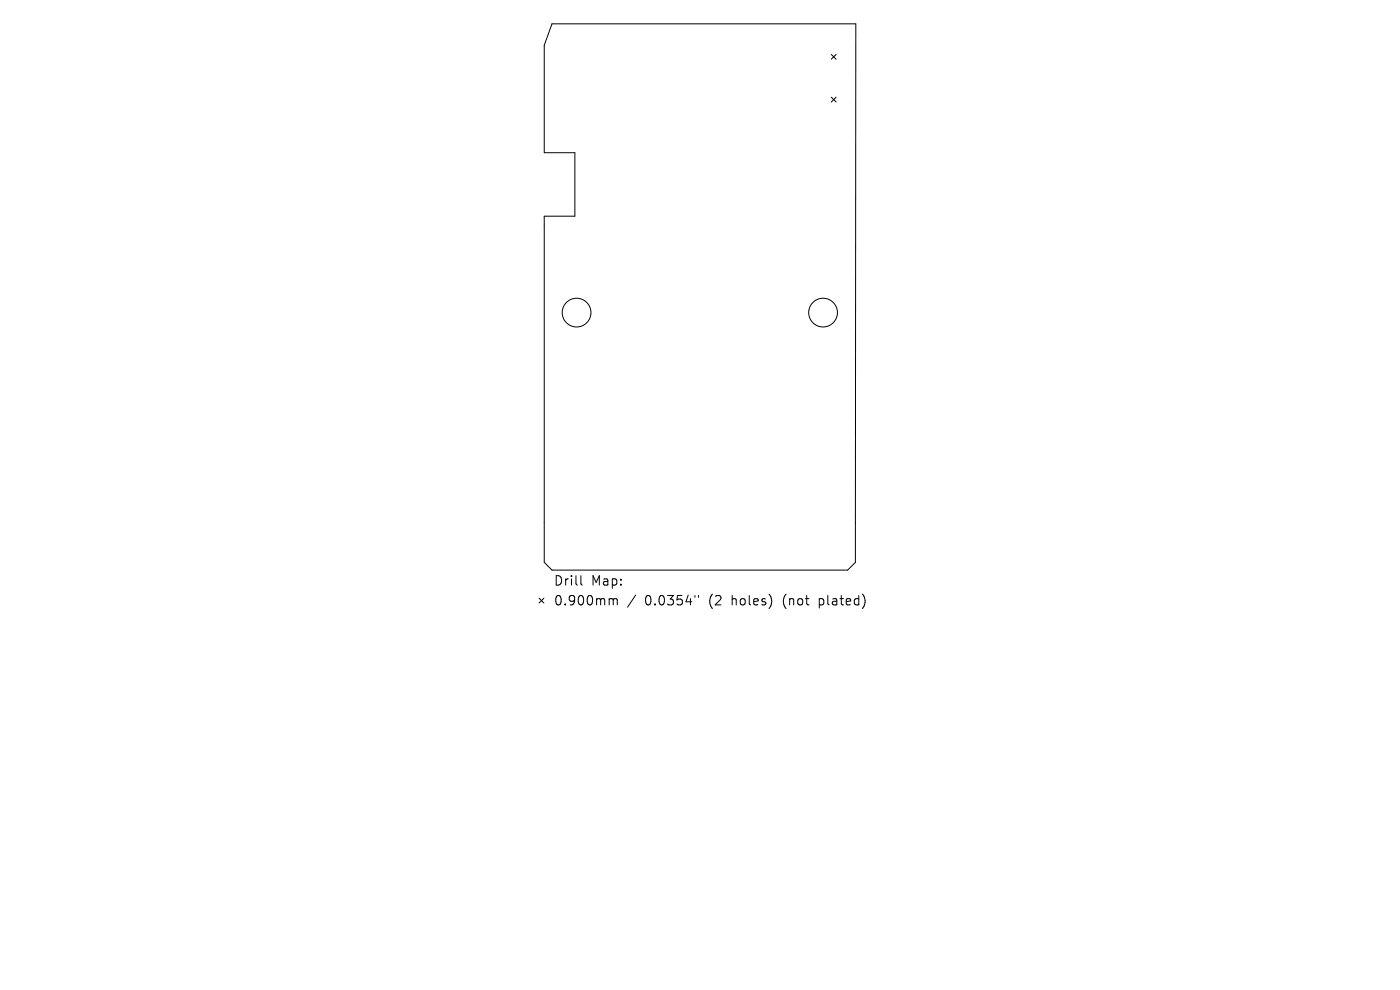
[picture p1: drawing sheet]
<svg xmlns="http://www.w3.org/2000/svg" width="297mm" height="210mm" viewBox="0 0 297 210" stroke-linecap="round" stroke-linejoin="round" font-family="sans-serif">
<defs><g id="words">
<g font-size="2.8">
<text x="117.4" y="124.5">Drill</text>
<text x="125.4" y="124.5">Map:</text>
<text x="117.4" y="128.7">0.900mm</text>
<text x="136.8" y="128.7">0.0354&quot;</text>
<text x="150.6" y="128.7">(2</text>
<text x="155.5" y="128.7">holes)</text>
<text x="166.6" y="128.7">(not</text>
<text x="174.4" y="128.7">plated)</text>
</g>
</g></defs>
<g fill="none" stroke="#000" stroke-width=".21">
<path d="M117.1 5.1h64.5l-.1 114.2-1.7 1.6h-62.7l-1.6-1.6v-73.4h6.5v-13.5h-6.5v-22.8zM176.4 11.5l1 1.1M177.4 11.5l-1 1.1M176.4 20.6l1 1M177.4 20.6l-1 1M114.4 126.9l1 1M115.4 126.9l-1 1M123.2 122.1v1.7l.3 .3M129.5 127l.5 .1 .1 .2M130.1 127.3l.3-.3 .5 .1 .1 1.2M130.1 127.3v1M134.9 126.2l-1.8 2.6"/>
<path d="M147.4 126.3v.4M148.2 126.3v.4"/>
<circle cx="122.3" cy="66.3" r="3"/>
<circle cx="174.6" cy="66.3" r="3"/>
</g>
<use href="#words"/>
</svg>
